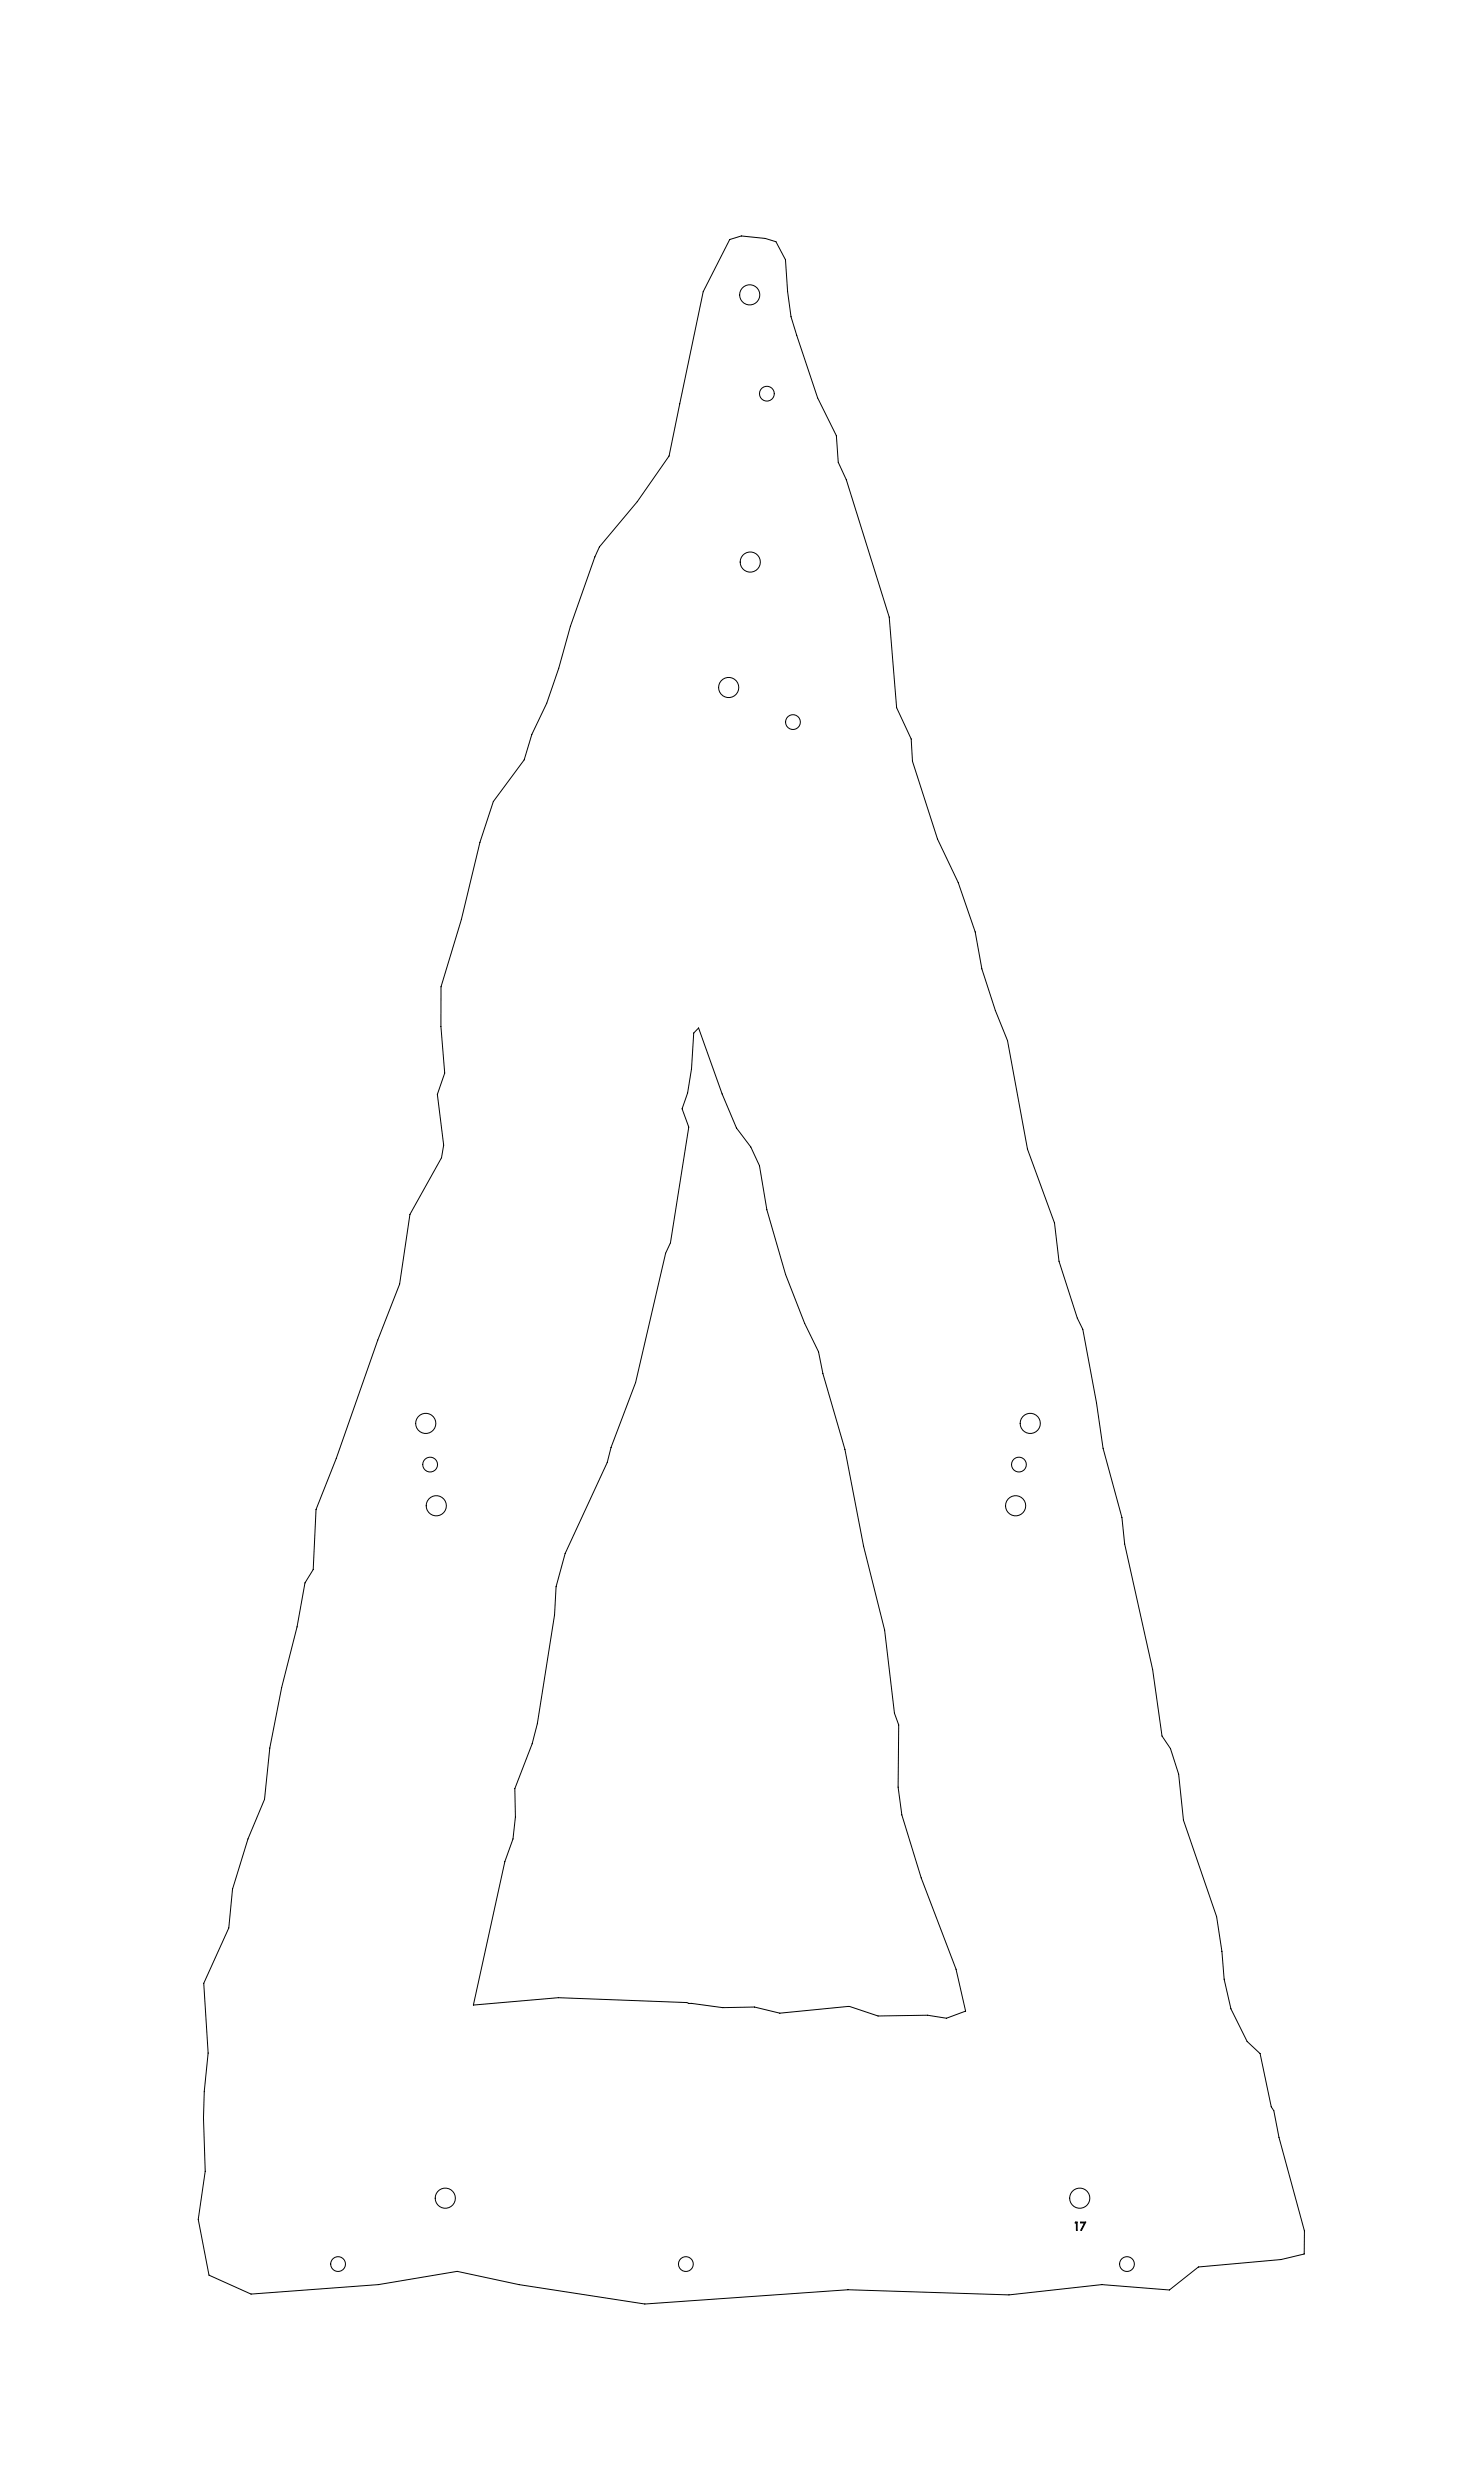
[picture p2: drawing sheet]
<svg xmlns="http://www.w3.org/2000/svg" width="900mm" height="1500mm" viewBox="0 0 900 1500" stroke-linecap="round" stroke-linejoin="round" font-family="sans-serif">
<g fill="none" stroke="#000" stroke-width=".61">
<path d="M443 145l7-2 14 2 7 2 6 11 1 19 2 15 16 50 12 22 1 17 5 10 26 84 4 55 9 19 1 13 15 47 13 27 10 30 4 22 8 25 7 19 13 66 16 44 3 24 11 34 3 7 8 45 4 27 12 42 2 16 17 76 5 41 5 7 5 16 3 28 20 59 4 21 1 16 4 18 10 20 8 8 6 32 2 2 3 16 16 57-1 14-14 4-50 4-17 14-41-3-57 6-97-3-124 9-76-12-38-8-47 8-78 6-25-12-7-34 5-29-2-32 1-16 2-24-2-42 15-34 2-23 9-31 11-24 3-31 7-37 9-36 5-27 5-8 2-37 12-31 25-71 14-34 6-43 19-34 1-8-4-31 5-13-2-28v-24l12-41 11-47 8-24 19-26 5-15 9-19 7-21 7-26 15-42 3-6 23-27 19-28 21-100zM424 624l14 40 9 21 9 11 5 12a356 356 0 0 0 36 113l2 13 14 46 11 59 13 50 6 51 2 7v38l2 17 12 38 21 55 6 26-12 4-11-2-30 1-17-6-43 4-15-4-19 1-22-3-78-3-52 4 19-87 5-14 2-13-1-17 11-27 3-13 11-66v-17l6-20 26-55 2-9 15-40 18-78 3-7 11-70-4-11 3-9 3-15 1-22zM653 1349h1v5h-1v-5h-1zM656 1349h3l-3 5 2-5h-2z"/>
<circle cx="455" cy="179" r="6"/>
<circle cx="465" cy="239" r="5"/>
<circle cx="455" cy="341" r="6"/>
<circle cx="442" cy="417" r="6"/>
<circle cx="481" cy="438" r="5"/>
<circle cx="258" cy="864" r="6"/>
<circle cx="625" cy="864" r="6"/>
<circle cx="261" cy="889" r="5"/>
<circle cx="618" cy="889" r="4"/>
<circle cx="265" cy="914" r="6"/>
<circle cx="616" cy="914" r="6"/>
<circle cx="270" cy="1334" r="6"/>
<circle cx="655" cy="1334" r="6"/>
<circle cx="205" cy="1374" r="4"/>
<circle cx="416" cy="1374" r="4"/>
<circle cx="684" cy="1374" r="4"/>
</g>
</svg>
